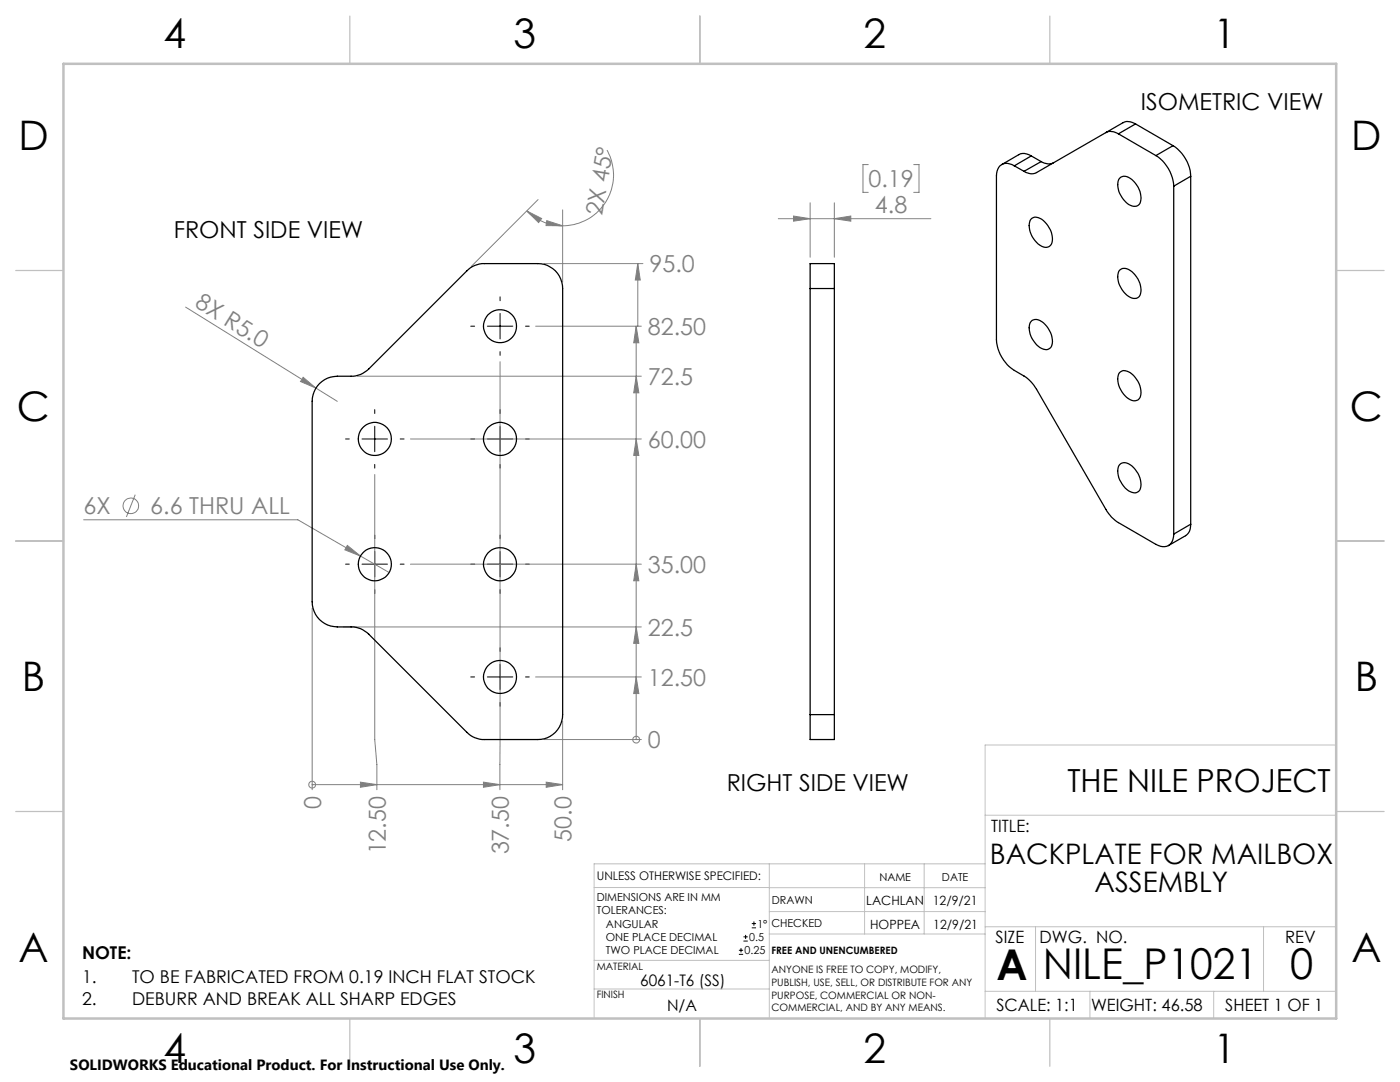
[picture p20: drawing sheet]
<svg xmlns="http://www.w3.org/2000/svg" width="279mm" height="216mm" viewBox="0 0 279 216" stroke-linecap="round" stroke-linejoin="round" font-family="sans-serif">
<defs><g id="words">
<g font-size="8.5">
<text x="198.9" y="195.5">A</text>
<text x="208.1" y="195.4">NILE_P1021</text>
<text x="257.4" y="195.4">0</text>
</g>
<g font-size="8.1">
<text x="32.7" y="9.7">4</text>
<text x="102.5" y="9.7">3</text>
<text x="172.4" y="9.7">2</text>
<text x="242.2" y="9.7">1</text>
<text x="3.7" y="30">D</text>
<text x="269.7" y="30">D</text>
<text x="3.4" y="83.9">C</text>
<text x="269.4" y="83.9">C</text>
<text x="4.4" y="137.9">B</text>
<text x="270.4" y="137.9">B</text>
<text x="3.7" y="191.9">A</text>
<text x="269.7" y="191.9">A</text>
<text x="32.7" y="212.2">4</text>
<text x="102.5" y="212.2">3</text>
<text x="172.4" y="212.2">2</text>
<text x="242.2" y="212.2">1</text>
</g>
<text font-size="6.3" x="213" y="158">THE NILE PROJECT</text>
<g font-size="5.6">
<text x="197.5" y="172.3">BACKPLATE FOR MAILBOX</text>
<text x="218.5" y="178">ASSEMBLY</text>
</g>
<g font-size="4.7">
<text x="227.7" y="22">ISOMETRIC VIEW</text>
<text x="34.7" y="47.4">FRONT SIDE VIEW</text>
<text x="145" y="157.7">RIGHT SIDE VIEW</text>
</g>
<g font-size="4.7" fill="#808080">
<text x="173.3" y="37.4">0.19</text>
<text x="120.2" y="43.2" transform="rotate(-80 120.2 43.2)">2X 45°</text>
<text x="174.6" y="42.6">4.8</text>
<text x="129.6" y="54.3">95.0</text>
<text x="38.7" y="61.1" transform="rotate(32 38.7 61.1)">8X R5.0</text>
<text x="129.3" y="66.8">82.50</text>
<text x="129.3" y="76.8">72.5</text>
<text x="129.3" y="89.3">60.00</text>
<text x="16.7" y="102.6">6X</text>
<text x="30" y="102.6">6.6 THRU ALL</text>
<text x="129.3" y="114.3">35.00</text>
<text x="129.3" y="126.8">22.5</text>
<text x="129.3" y="136.8">12.50</text>
<text x="129.3" y="149.3">0</text>
<text x="64.1" y="161.4" transform="rotate(-90 64.1 161.4)">0</text>
<text x="114.1" y="167.9" transform="rotate(-90 114.1 167.9)">50.0</text>
<text x="77" y="170.5" transform="rotate(-90 77 170.5)">12.50</text>
<text x="101.6" y="170.5" transform="rotate(-90 101.6 170.5)">37.50</text>
</g>
<g font-size="3.5">
<text x="16.4" y="191.3">NOTE:</text>
<text x="16.4" y="196.1">1.</text>
<text x="26.4" y="196.1">TO BE FABRICATED FROM 0.19 INCH FLAT STOCK</text>
<text x="16.4" y="200.6">2.</text>
<text x="26.4" y="200.6">DEBURR AND BREAK ALL SHARP EDGES</text>
</g>
<g font-size="3.4">
<text x="197.8" y="166">TITLE:</text>
<text x="198.7" y="188.1">SIZE</text>
<text x="207.5" y="188.1">DWG. NO.</text>
<text x="256.5" y="188.2">REV</text>
<text x="198.8" y="201.7">SCALE: 1:1</text>
<text x="217.7" y="201.8">WEIGHT: 46.58</text>
<text x="244.5" y="201.7">SHEET 1 OF 1</text>
</g>
<g font-size="3.2">
<text x="127.8" y="196.7">6061-T6 (SS)</text>
<text x="133.1" y="201.8">N/A</text>
</g>
<text font-size="3" x="14" y="213.5">SOLIDWORKS Educational Product. For Instructional Use Only.</text>
<g font-size="2.5">
<text x="172.9" y="180.6">LACHLAN</text>
<text x="173.7" y="185.4">HOPPEA</text>
<text x="186.2" y="180.6">12/9/21</text>
<text x="186.3" y="185.3">12/9/21</text>
</g>
<text font-size="2.4" x="119.1" y="175.6">UNLESS OTHERWISE SPECIFIED:</text>
<g font-size="2.2">
<text x="119.1" y="179.8">DIMENSIONS ARE IN MM</text>
<text x="175.5" y="175.9">NAME</text>
<text x="188" y="175.9">DATE</text>
<text x="119.1" y="182.5">TOLERANCES:</text>
<text x="120.9" y="185.1">ANGULAR</text>
<text x="151.2" y="185.1">1°</text>
<text x="154" y="185">CHECKED</text>
<text x="154" y="180.3">DRAWN</text>
<text x="120.9" y="187.8">ONE PLACE DECIMAL</text>
<text x="120.9" y="190.4">TWO PLACE DECIMAL</text>
<text x="148.6" y="190.4">0.25</text>
<text x="149.5" y="187.8">0.5</text>
</g>
<g font-size="2">
<text x="154" y="190.4">FREE AND UNENCUMBERED</text>
<text x="119.1" y="193.5">MATERIAL</text>
<text x="154" y="194.2">ANYONE IS FREE TO COPY, MODIFY,</text>
<text x="154" y="196.7">PUBLISH, USE, SELL, OR DISTRIBUTE FOR ANY</text>
<text x="119.1" y="199.2">FINISH</text>
<text x="154" y="199.2">PURPOSE, COMMERCIAL OR NON-</text>
<text x="154" y="201.8">COMMERCIAL, AND BY ANY MEANS.</text>
</g>
</g></defs>
<g fill="none" stroke="#808080" stroke-width=".2">
<path d="M107.4 39.8l-13.3 13.4M121.1 30a10.1 10.1 0 0 1-8.8 15M173.3 32.8h-1.1v5.6h1.1M182.4 32.8h1v5.6h-1M105.1 42.1l3 1.5-.6 .8zM105.1 42.1a10.4 10.4 0 0 0 7.2 2.9M108.6 52.6h19.7M109.1 44l3.2 1h-3.3zM112.3 41.9v14.4M127.3 52.6l.5 3.3h-1zM127.3 52.6v12.5M155.3 43.6h30.5"/>
<path d="M158.4 43.1l3.3 .5-3.3 .5zM161.7 40.5v10.8M166.5 43.6l3.3-.5v1zM166.5 40.5v10.8M37 61.3l30.3 18.8M60.5 75.3l2.5 2.1-3-1.3zM71.3 75.1h56.7M99.8 72.2v85.4M106.9 65.1h21.1M127 65.1v82.5M127 65.1l.5 3.3h-1zM127 75.1l.5 3.3h-1z"/>
<path d="M27 98.7l-1.8 4.5M74.8 94.7v52.9l.4 5v5M81.9 87.6h46.1M127 87.6l.5 3.3h-1zM16.7 103.7h42.7l12.5 7.2M69.3 108.8l2.6 2.1-3.1-1.2zM71.9 110.9l5.7 3.3M81.9 112.6h46.1M127 112.6l.5 3.3h-1zM62.3 121.4v36.2M68.6 125.1h59.4M106.9 135.1h21.1"/>
<path d="M127 135.1l.5 3.3h-1zM127 125.1l.5 3.3h-1zM62.3 156.6h.1M62.3 156.6h50M71.9 156.1l3.3 .5-3.3 .5zM96.5 156.1l3.3 .5-3.3 .5zM108.6 147.6h19.4M109 156.1l3.3 .5-3.3 .5zM112.3 143.9v13.7M127 147.6h.1"/>
<circle cx="26.1" cy="100.9" r="1.56"/>
<circle cx="62.3" cy="156.6" r=".68"/>
<circle cx="127" cy="147.6" r=".67"/>
</g>
<g fill="none" stroke="#000" stroke-width=".2">
<path d="M99.8 59.2v.8M93.9 65.1h.8M97.3 65.1h5M99.8 62.5v5.1M99.8 70.2v.7M104.9 65.1h.7M69 87.6h.7M72.2 87.6h5.1M74.8 81.7v.8M74.8 85.1v5M74.8 92.7v.7M79.9 87.6h.7"/>
<path d="M93.9 87.6h.8M97.3 87.6h5M99.8 81.7v.8M99.8 85.1v5M99.8 92.7v.7M104.9 87.6h.7M69 112.6h.7M72.2 112.6h5.1M74.8 106.8v.7M74.8 110v5.1M74.8 117.7v.7M79.9 112.6h.7"/>
<path d="M93.9 112.6h.8M97.3 112.6h5M99.8 106.8v.7M99.8 110v5.1M99.8 117.7v.7M104.9 112.6h.7M93.9 135.1h.8M97.3 135.1h5M99.8 129.3v.7M99.8 132.5v5.1M104.9 135.1h.7M99.8 140.2v.7"/>
<path d="M147.5 190.4h.8M147.5 189.6h.8M147.9 189.2v.8M148.4 187.8h.8M148.4 186.9h.8M148.8 186.5v.9M150 185.1h.9M150 184.3h.9M150.5 183.9v.8"/>
</g>
<g fill="none" stroke="#c0c0c0" stroke-width=".2">
<path d="M266.7 148.7h-70.1v54.5M118.6 177.1h34.9M153.5 172.4v30.8M153.5 177.1h43.1M172.5 172.4v14M184.4 172.4v14M196.6 172.4h-78v30.8M196.6 162.7h70.1M118.6 197.3h34.9M118.6 191.6h34.9M153.5 186.4h43.1M153.5 181.9h43.1"/>
<path d="M196.6 197.8h70.1M196.6 184.9h70.1M206.7 184.9v12.9M217.5 197.8v5.4M242.2 197.8v5.4M252.2 184.9v12.9"/>
</g>
<path d="M69.8 3.2v9.5M139.7 3.2v9.5M209.5 3.2v9.5M3.1 54h9.6M266.7 54h9.5M3.1 107.9h9.6M266.7 107.9h9.5M3.1 161.9h9.6M266.7 161.9h9.5M69.8 203.2v9.6M139.7 203.2v9.6M209.5 203.2v9.6" fill="none" stroke="#c0c0c0" stroke-width=".25"/>
<path d="M12.7 12.7h254v190.5h-254z" fill="none" stroke="#c0c0c0" stroke-width=".5"/>
<g fill="#808080">
<path d="M60.5 75.3l2.5 2.1-3-1.3z"/>
<path d="M127 135.1l.5 3.3h-1zM127 112.6l.5 3.3h-1zM127 87.6l.5 3.3h-1zM127 65.1l.5 3.3h-1zM127 75.1l.5 3.3h-1zM127 125.1l.5 3.3h-1zM127.3 52.6l.5 3.3h-1z"/>
<path d="M71.9 156.1l3.3 .5-3.3 .5zM96.5 156.1l3.3 .5-3.3 .5zM109 156.1l3.3 .5-3.3 .5z"/>
<path d="M69.3 108.8l-.5 .9 3.1 1.2zM158.4 43.1l3.3 .5-3.3 .5zM166.5 43.6l3.3-.5v1z"/>
<path d="M105.1 42.1l3 1.5-.6 .8zM109.1 44l3.2 1h-3.3z"/>
</g>
<g fill="none" stroke="#000" stroke-width=".25">
<path d="M202.4 33.1a2.11 2.11 0 0 0-3.3 .6l-.2 1.4v32.7a7.9 7.9 0 0 0 3.5 6.1l2 1.1a7.6 7.6 0 0 1 2.5 2.7l13.8 23.9a6.8 6.8 0 0 0 2.5 2.7l7.5 4.3a2.17 2.17 0 0 0 2.5 .3 2.17 2.17 0 0 0 1-2.3M202.4 33.1l2 1.1M205.8 31.1l-.4-.2a2.21 2.21 0 0 0-2.1 0l-3.4 1.9M205.8 31.1l-3.4 2M205.8 31.1l2 1.1M207.8 32.2a2.46 2.46 0 0 0 2.4 .3M207.8 32.2l-3.4 2M220.7 26.5a2.59 2.59 0 0 1 2.5 .2M223.2 26.7l7.5 4.3M223.4 35.6a1.74 1.74 0 0 1 2.5 .2 4.2 4.2 0 0 1 1.4 5 1.92 1.92 0 0 1-2.8-.6 4 4 0 0 1-1.1-4.6zM226.6 24.7a2.59 2.59 0 0 0-2.5-.2l-17.2 9.9a2.36 2.36 0 0 1-2.5-.2M226.6 24.7l-3.4 2"/>
<path d="M226.6 24.7l7.5 4.4M230.7 31a7.8 7.8 0 0 1 3.5 6.1M234.1 29.1a7.8 7.8 0 0 1 3.5 6.1M234.1 29.1l-3.4 1.9M234.2 37.1v69.5M237.6 35.2l-3.4 1.9M237.6 35.2v69.4M161.7 57.6v-5h4.8v5M161.7 57.6h4.8M161.7 57.6v85M166.5 57.6v85M205.8 43.7a1.92 1.92 0 0 1 2.8 .6 4 4 0 0 1 1.1 4.7 1.74 1.74 0 0 1-2.5-.3 4.5 4.5 0 0 1-1.6-4.7z"/>
<path d="M223.4 53.9a1.8 1.8 0 0 1 2.5 .3 4.2 4.2 0 0 1 1.4 5 1.8 1.8 0 0 1-2.4-.3 4.2 4.2 0 0 1-1.5-5zM63.7 76.6a5 5 0 0 1 3.6-1.5h2.8a4.8 4.8 0 0 0 3.5-1.5l19.6-19.6a4.8 4.8 0 0 1 3.5-1.4h10.6a4.9 4.9 0 0 1 5 5v85a4.9 4.9 0 0 1-5 5h-10.6a4.8 4.8 0 0 1-3.5-1.5l-19.6-19.6a4.8 4.8 0 0 0-3.5-1.4 10.6 10.6 0 0 1-4.7-.4 5 5 0 0 1-3.1-4.6v-40a5.2 5.2 0 0 1 1.4-3.5zM206 63.9a2.33 2.33 0 0 1 2.9 1.2 3.9 3.9 0 0 1 .8 4.3 1.94 1.94 0 0 1-2.8-.6 4.1 4.1 0 0 1-1.1-4.7zM223.4 74.3a1.94 1.94 0 0 1 2.8 .6 4.1 4.1 0 0 1 1.1 4.7 1.74 1.74 0 0 1-2.4-.3 4.5 4.5 0 0 1-1.6-4.7zM223.4 92.7a1.74 1.74 0 0 1 2.5 .3 4.5 4.5 0 0 1 1.6 4.7 1.48 1.48 0 0 1-2.3 .2 4.6 4.6 0 0 1-1.9-4.9zM237.6 104.6v.5a2.16 2.16 0 0 1-1 1.8l-3.4 2M237.6 104.6l-3.4 2M161.7 142.6v5h4.8v-5M161.7 142.6h4.8"/>
<circle cx="99.8" cy="65.1" r="3.3"/>
<circle cx="74.8" cy="87.6" r="3.3"/>
<circle cx="99.8" cy="87.6" r="3.3"/>
<circle cx="74.8" cy="112.6" r="3.3"/>
<circle cx="99.8" cy="112.6" r="3.3"/>
<circle cx="99.8" cy="135.1" r="3.3"/>
</g>
<use href="#words"/>
</svg>
